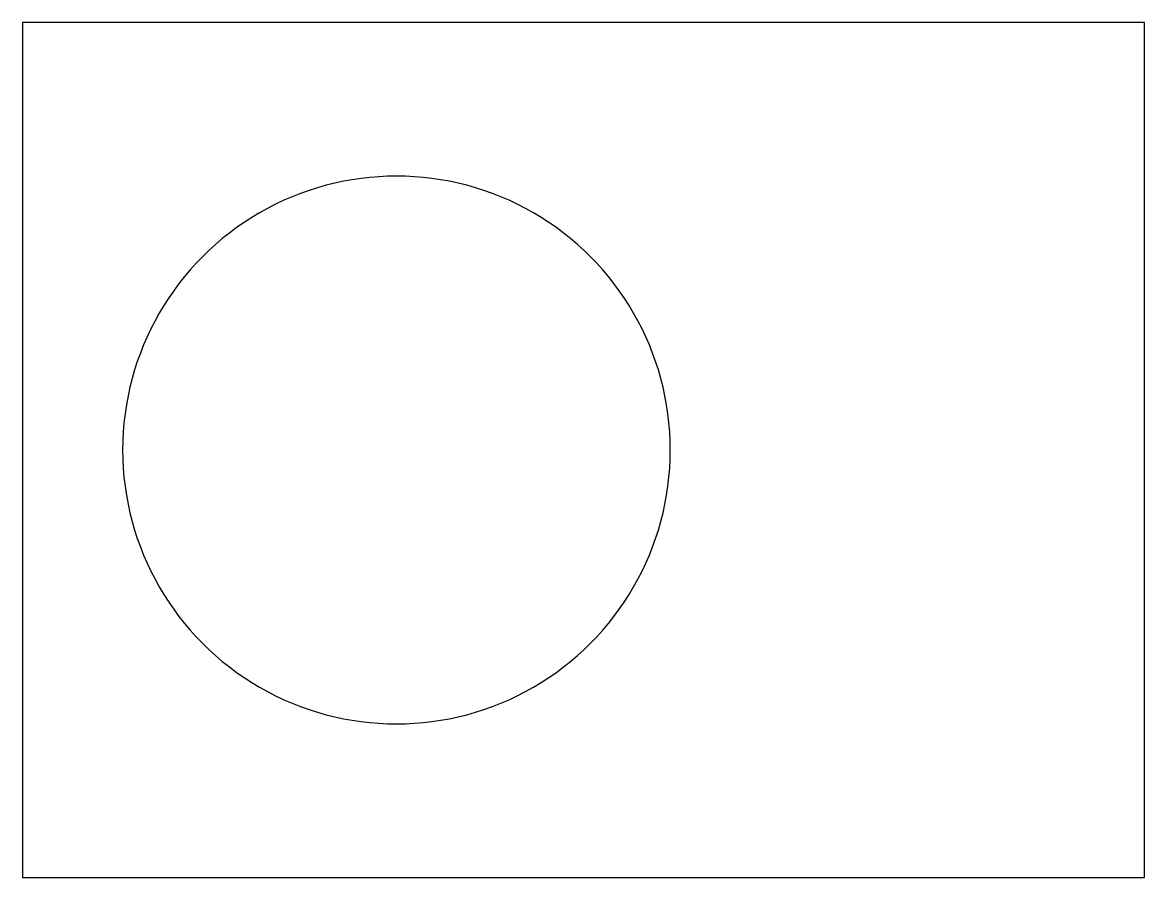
# Model space of a CAD drawing. Extents: x -94 to 94, y 72 to 216.
import ezdxf

# ---------------------------------------------------------------- set-up
doc = ezdxf.new("R2010")
doc.units = 0
doc.layers.get('0').update_dxf_attribs({"linetype": 'CONTINUOUS'})

msp = doc.modelspace()

# ---------------------------------------------------------------- linework, layer by layer
at = {"color": 7}
for points in [[(94.5, 72), (94.5, 216), (-94.5, 216), (-94.5, 72)], [(14.625, 144)]]:
    msp.add_lwpolyline(points, close=True, dxfattribs=at)
for points in [[(-8.4375, 183.945422), (-22.708625, 192.184859), (-40.291375, 192.184859), (-54.5625, 183.945422)], [(-54.5625, 183.945422), (-68.833625, 175.705984), (-77.625, 160.478875), (-77.625, 144)], [(14.625, 144), (14.625, 160.478875), (5.833625, 175.705984), (-8.4375, 183.945422)], [(-77.625, 144), (-77.625, 127.521125), (-68.833625, 112.294016), (-54.5625, 104.054578)], [(-8.4375, 104.054578), (5.833625, 112.294016), (14.625, 127.521125), (14.625, 144)], [(-54.5625, 104.054578), (-40.291375, 95.815141), (-22.708625, 95.815141), (-8.4375, 104.054578)]]:
    msp.add_open_spline(points, degree=3, dxfattribs=at)

doc.saveas('drawing.dxf')
